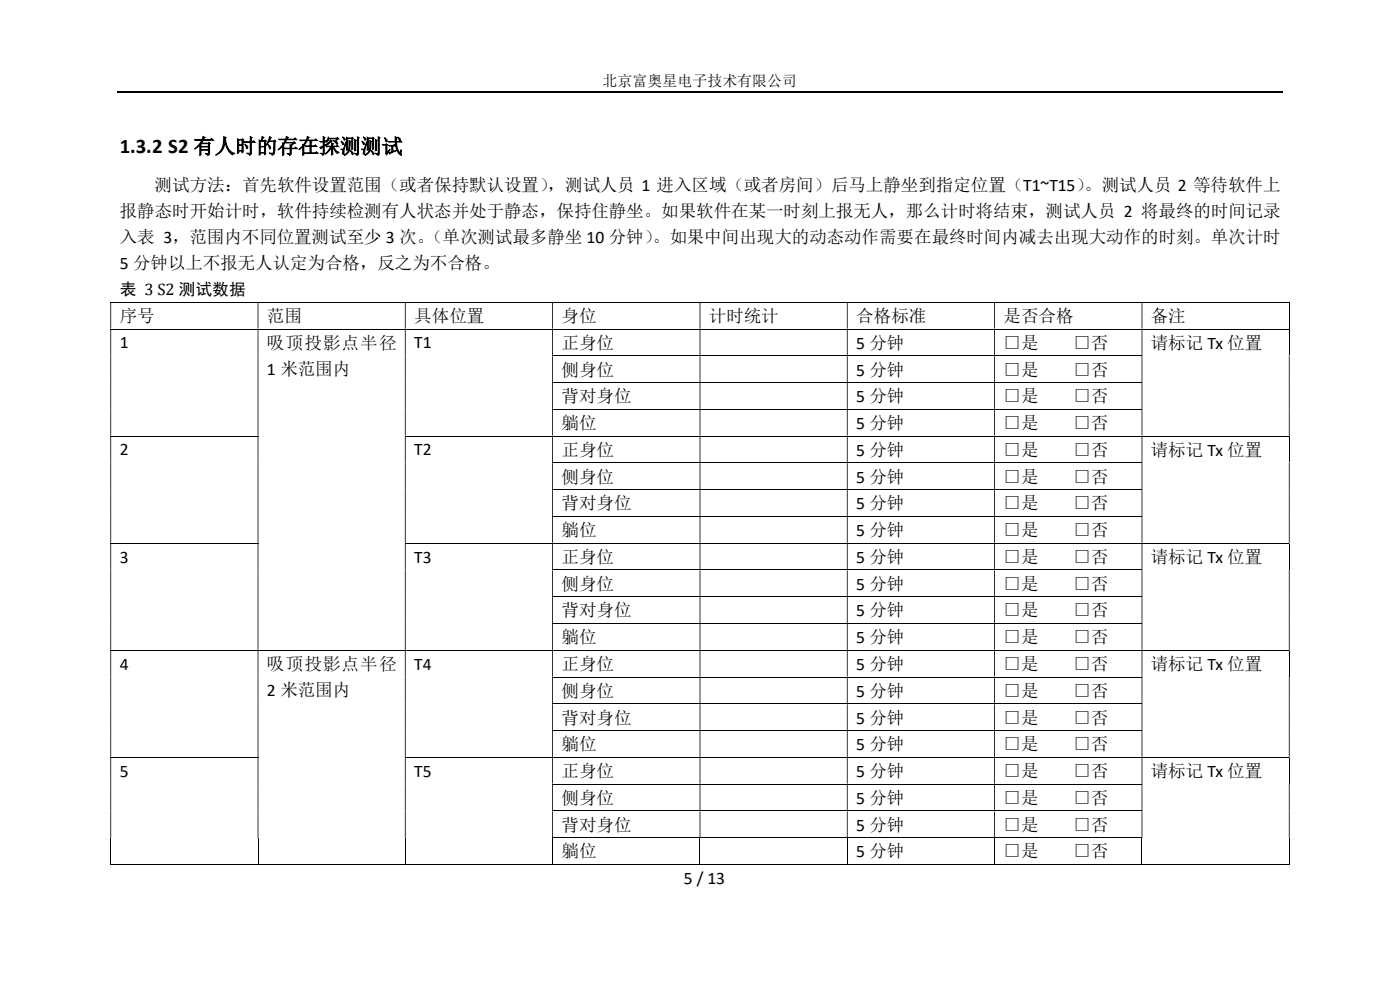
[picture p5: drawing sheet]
<svg xmlns="http://www.w3.org/2000/svg" width="297mm" height="210mm" viewBox="0 0 297 210" stroke-linecap="round" stroke-linejoin="round" font-family="sans-serif">
<defs><g id="words">
<text font-size="4.4" x="25.4" y="32.6">1.3.2 S2 有人时的存在探测测试</text>
<g font-size="3.7">
<text x="32.8" y="40.6">测试方法：首先软件设置范围（或者保持默认设置）</text>
<text x="116.2" y="40.6">，测试人员 1 进入区域（或者房间）后马上静坐到指定位置（T1~T15）</text>
<text x="230" y="40.6">。测试人员 2 等待软件上</text>
<text x="25.4" y="46.1">报静态时开始计时，软件持续检测有人状态并处于静态，保持住静坐。如果软件在某一时刻上报无人，那么计时将结束，测试人员 2 将最终的时间记录</text>
<text x="25.4" y="51.6">入表 3，范围内不同位置测试至少 3 次。</text>
<text x="90.2" y="51.6">（单次测试最多静坐 10 分钟）</text>
<text x="138.4" y="51.6">。如果中间出现大的动态动作需要在最终时间内减去出现大动作的时刻。单次计时</text>
<text x="25.4" y="57.1">5 分钟以上不报无人认定为合格，反之为不合格。</text>
<text x="25.4" y="68.3">序号</text>
<text x="56.6" y="68.3">范围</text>
<text x="87.9" y="68.3">具体位置</text>
<text x="119.1" y="68.3">身位</text>
<text x="150.4" y="68.3">计时统计</text>
<text x="181.7" y="68.3">合格标准</text>
<text x="212.9" y="68.3">是否合格</text>
<text x="244.1" y="68.3">备注</text>
<text x="25.4" y="73.9">1</text>
<text x="56.6" y="74">吸顶投影点半径</text>
<text x="87.9" y="73.9">T1</text>
<text x="119.1" y="74">正身位</text>
<text x="181.7" y="74">5 分钟</text>
<text x="212.9" y="74">□是</text>
<text x="227.8" y="74">□否</text>
<text x="244.1" y="74">请标记 Tx 位置</text>
<text x="56.6" y="79.5">1 米范围内</text>
<text x="119.1" y="79.7">侧身位</text>
<text x="181.7" y="79.7">5 分钟</text>
<text x="212.9" y="79.7">□是</text>
<text x="227.8" y="79.7">□否</text>
<text x="119.1" y="85.3">背对身位</text>
<text x="181.7" y="85.3">5 分钟</text>
<text x="212.9" y="85.3">□是</text>
<text x="227.8" y="85.3">□否</text>
<text x="119.1" y="91">躺位</text>
<text x="181.7" y="91">5 分钟</text>
<text x="212.9" y="91">□是</text>
<text x="227.8" y="91">□否</text>
<text x="25.4" y="96.6">2</text>
<text x="87.9" y="96.6">T2</text>
<text x="119.1" y="96.7">正身位</text>
<text x="181.7" y="96.7">5 分钟</text>
<text x="212.9" y="96.7">□是</text>
<text x="227.8" y="96.7">□否</text>
<text x="244.1" y="96.7">请标记 Tx 位置</text>
<text x="119.1" y="102.4">侧身位</text>
<text x="181.7" y="102.4">5 分钟</text>
<text x="212.9" y="102.4">□是</text>
<text x="227.8" y="102.4">□否</text>
<text x="119.1" y="108.1">背对身位</text>
<text x="119.1" y="113.7">躺位</text>
<text x="181.7" y="108.1">5 分钟</text>
<text x="181.7" y="113.7">5 分钟</text>
<text x="212.9" y="108.1">□是</text>
<text x="212.9" y="113.7">□是</text>
<text x="227.8" y="108.1">□否</text>
<text x="227.8" y="113.7">□否</text>
<text x="25.4" y="119.3">3</text>
<text x="87.9" y="119.3">T3</text>
<text x="119.1" y="119.4">正身位</text>
<text x="181.7" y="119.4">5 分钟</text>
<text x="212.9" y="119.4">□是</text>
<text x="227.8" y="119.4">□否</text>
<text x="244.1" y="119.4">请标记 Tx 位置</text>
<text x="119.1" y="125.1">侧身位</text>
<text x="181.7" y="125.1">5 分钟</text>
<text x="212.9" y="125.1">□是</text>
<text x="227.8" y="125.1">□否</text>
<text x="119.1" y="130.8">背对身位</text>
<text x="181.7" y="130.8">5 分钟</text>
<text x="212.9" y="130.8">□是</text>
<text x="227.8" y="130.8">□否</text>
<text x="119.1" y="136.5">躺位</text>
<text x="181.7" y="136.5">5 分钟</text>
<text x="212.9" y="136.5">□是</text>
<text x="227.8" y="136.5">□否</text>
<text x="25.4" y="142.1">4</text>
<text x="56.6" y="142.2">吸顶投影点半径</text>
<text x="87.9" y="142.1">T4</text>
<text x="119.1" y="142.2">正身位</text>
<text x="181.7" y="142.2">5 分钟</text>
<text x="212.9" y="142.2">□是</text>
<text x="227.8" y="142.2">□否</text>
<text x="244.1" y="142.2">请标记 Tx 位置</text>
<text x="56.6" y="147.7">2 米范围内</text>
<text x="119.1" y="147.8">侧身位</text>
<text x="181.7" y="147.8">5 分钟</text>
<text x="212.9" y="147.8">□是</text>
<text x="227.8" y="147.8">□否</text>
<text x="119.1" y="153.5">背对身位</text>
<text x="181.7" y="153.5">5 分钟</text>
<text x="212.9" y="153.5">□是</text>
<text x="227.8" y="153.5">□否</text>
<text x="119.1" y="159.2">躺位</text>
<text x="181.7" y="159.2">5 分钟</text>
<text x="212.9" y="159.2">□是</text>
<text x="227.8" y="159.2">□否</text>
<text x="25.4" y="164.8">5</text>
<text x="87.9" y="164.8">T5</text>
<text x="119.1" y="164.8">正身位</text>
<text x="181.7" y="164.8">5 分钟</text>
<text x="212.9" y="164.8">□是</text>
<text x="227.8" y="164.8">□否</text>
<text x="244.1" y="164.8">请标记 Tx 位置</text>
<text x="119.1" y="170.6">侧身位</text>
<text x="181.7" y="170.6">5 分钟</text>
<text x="212.9" y="170.6">□是</text>
<text x="227.8" y="170.6">□否</text>
<text x="119.1" y="176.2">背对身位</text>
<text x="181.7" y="176.2">5 分钟</text>
<text x="212.9" y="176.2">□是</text>
<text x="227.8" y="176.2">□否</text>
<text x="119.1" y="181.9">躺位</text>
<text x="181.7" y="181.9">5 分钟</text>
<text x="212.9" y="181.9">□是</text>
<text x="227.8" y="181.9">□否</text>
<text x="145.1" y="187.6">5 / 13</text>
</g>
<text font-size="3.5" x="25.4" y="62.5">表 3 S2 测试数据</text>
<text font-size="3.2" x="127.8" y="18.2">北京富奥星电子技术有限公司</text>
</g></defs>
<path d="M24.9 19.6h247.2" fill="none" stroke="#000" stroke-width=".25"/>
<g fill="none" stroke="#000" stroke-width=".21">
<path d="M23.4 64.1h250M23.4 69.8h250M117.1 75.5h125.1M273.5 64.2v5.5M273.5 69.9v5.5M23.4 92.5h31.3M85.9 92.5h187.5M117.1 81.2h125.1M117.1 86.8h125.1M117.1 98.2h125.1M273.5 92.6v5.5M23.4 115.2h31.3"/>
<path d="M85.9 115.2h187.5M117.1 103.9h125.1M117.1 109.6h125.1M273.5 115.3v5.5M23.4 138h250M117.1 120.9h125.1M117.1 126.6h125.1M117.1 132.2h125.1M273.5 138v5.6M117.1 143.6h125.1M117.1 149.3h125.1M117.1 155h125.1"/>
<path d="M23.4 160.7h31.3M23.5 177.8v5.7M54.7 177.8v5.7M85.9 160.7h187.5M86 177.8v5.7M117.1 166.3h125.1M117.1 172h125.1M117.1 177.7h125.1M117.2 177.8v5.7M148.5 177.8v5.7M179.7 177.8v5.7M211 177.8v5.7"/>
<path d="M242.3 177.8v5.7M273.5 160.7v5.5M273.5 177.8v5.7M23.4 183.4h31.3M54.8 183.4h31.1M86.1 183.4h31M117.3 183.4h31.1M148.6 183.4h31.1M179.8 183.4h31.1M211.1 183.4h31.1M242.4 183.4h31"/>
</g>
<g fill="#000">
<path d="M23.4 75.4h.2v.2h-.2zM54.7 75.4h.1v.2h-.1zM85.9 75.4h.2v.2h-.2z" fill-rule="evenodd"/>
<path d="M242.2 75.4h.2v.2h-.2zM273.4 75.4h.2v.2h-.2zM23.4 75.6h.2v5.5h-.2zM54.7 75.6h.1v5.5h-.1zM85.9 75.6h.2v5.5h-.2zM117.1 75.6h.2v5.5h-.2zM148.4 75.6h.2v5.5h-.2zM179.7 75.6h.1v5.5h-.1zM210.9 75.6h.2v5.5h-.2z" fill-rule="evenodd"/>
<path d="M242.2 75.6h.2v5.5h-.2zM273.4 75.6h.2v5.5h-.2z" fill-rule="evenodd"/>
<path d="M273.4 64h.2v.2h-.2zM23.4 64.2h.2v5.5h-.2zM54.7 64.2h.1v5.5h-.1zM85.9 64.2h.2v5.5h-.2zM117.1 64.2h.2v5.5h-.2zM148.4 64.2h.2v5.5h-.2zM179.7 64.2h.1v5.5h-.1zM210.9 64.2h.2v5.5h-.2zM242.2 64.2h.2v5.5h-.2z" fill-rule="evenodd"/>
<path d="M273.4 69.7h.2v.2h-.2zM23.4 69.9h.2v5.5h-.2zM54.7 69.9h.1v5.5h-.1zM85.9 69.9h.2v5.5h-.2zM117.1 69.9h.2v5.5h-.2zM148.4 69.9h.2v5.5h-.2zM179.7 69.9h.1v5.5h-.1zM210.9 69.9h.2v5.5h-.2zM242.2 69.9h.2v5.5h-.2z" fill-rule="evenodd"/>
<path d="M23.4 81.1h.2v.1h-.2zM54.7 81.1h.1v.1h-.1zM85.9 81.1h.2v.1h-.2z" fill-rule="evenodd"/>
<path d="M23.4 86.7h.2v.2h-.2zM54.7 86.7h.1v.2h-.1zM85.9 86.7h.2v.2h-.2z" fill-rule="evenodd"/>
<path d="M23.4 98.1h.2v.2h-.2zM54.7 98.1h.1v.2h-.1zM85.9 98.1h.2v.2h-.2z" fill-rule="evenodd"/>
<path d="M242.2 81.1h.2v.1h-.2zM273.4 81.1h.2v.1h-.2zM23.4 81.2h.2v5.5h-.2zM54.7 81.2h.1v5.5h-.1zM85.9 81.2h.2v5.5h-.2zM117.1 81.2h.2v5.5h-.2zM148.4 81.2h.2v5.5h-.2zM179.7 81.2h.1v5.5h-.1zM210.9 81.2h.2v5.5h-.2z" fill-rule="evenodd"/>
<path d="M242.2 81.2h.2v5.5h-.2zM273.4 81.2h.2v5.5h-.2z" fill-rule="evenodd"/>
<path d="M242.2 86.7h.2v.2h-.2zM273.4 86.7h.2v.2h-.2zM23.4 86.9h.2v5.5h-.2zM54.7 86.9h.1v5.5h-.1zM85.9 86.9h.2v5.5h-.2zM117.1 86.9h.2v5.5h-.2zM148.4 86.9h.2v5.5h-.2zM179.7 86.9h.1v5.5h-.1zM210.9 86.9h.2v5.5h-.2z" fill-rule="evenodd"/>
<path d="M242.2 86.9h.2v5.5h-.2zM273.4 86.9h.2v5.5h-.2z" fill-rule="evenodd"/>
<path d="M242.2 98.1h.2v.2h-.2zM273.4 98.1h.2v.2h-.2zM23.4 98.3h.2v5.5h-.2zM54.7 98.3h.1v5.5h-.1zM85.9 98.3h.2v5.5h-.2zM117.1 98.3h.2v5.5h-.2zM148.4 98.3h.2v5.5h-.2zM179.7 98.3h.1v5.5h-.1zM210.9 98.3h.2v5.5h-.2z" fill-rule="evenodd"/>
<path d="M242.2 98.3h.2v5.5h-.2zM273.4 98.3h.2v5.5h-.2z" fill-rule="evenodd"/>
<path d="M273.4 92.4h.2v.2h-.2zM23.4 92.6h.2v5.5h-.2zM54.7 92.6h.1v5.5h-.1zM85.9 92.6h.2v5.5h-.2zM117.1 92.6h.2v5.5h-.2zM148.4 92.6h.2v5.5h-.2zM179.7 92.6h.1v5.5h-.1zM210.9 92.6h.2v5.5h-.2zM242.2 92.6h.2v5.5h-.2z" fill-rule="evenodd"/>
<path d="M23.4 103.8h.2v.2h-.2zM54.7 103.8h.1v.2h-.1zM85.9 103.8h.2v.2h-.2z" fill-rule="evenodd"/>
<path d="M23.4 109.5h.2v.1h-.2zM54.7 109.5h.1v.1h-.1zM85.9 109.5h.2v.1h-.2z" fill-rule="evenodd"/>
<path d="M242.2 103.8h.2v.2h-.2zM273.4 103.8h.2v.2h-.2zM23.4 104h.2v5.5h-.2zM54.7 104h.1v5.5h-.1zM85.9 104h.2v5.5h-.2zM117.1 104h.2v5.5h-.2zM148.4 104h.2v5.5h-.2zM179.7 104h.1v5.5h-.1zM210.9 104h.2v5.5h-.2z" fill-rule="evenodd"/>
<path d="M242.2 104h.2v5.5h-.2zM273.4 104h.2v5.5h-.2z" fill-rule="evenodd"/>
<path d="M242.2 109.5h.2v.1h-.2zM273.4 109.5h.2v.1h-.2zM23.4 109.6h.2v5.5h-.2zM54.7 109.6h.1v5.5h-.1zM85.9 109.6h.2v5.5h-.2zM117.1 109.6h.2v5.5h-.2zM148.4 109.6h.2v5.5h-.2zM179.7 109.6h.1v5.5h-.1zM210.9 109.6h.2v5.5h-.2z" fill-rule="evenodd"/>
<path d="M242.2 109.6h.2v5.5h-.2zM273.4 109.6h.2v5.5h-.2z" fill-rule="evenodd"/>
<path d="M273.4 115.1h.2v.2h-.2zM23.4 115.3h.2v5.5h-.2zM54.7 115.3h.1v5.5h-.1zM85.9 115.3h.2v5.5h-.2zM117.1 115.3h.2v5.5h-.2zM148.4 115.3h.2v5.5h-.2zM179.7 115.3h.1v5.5h-.1zM210.9 115.3h.2v5.5h-.2zM242.2 115.3h.2v5.5h-.2z" fill-rule="evenodd"/>
<path d="M23.4 120.8h.2v.2h-.2zM54.7 120.8h.1v.2h-.1zM85.9 120.8h.2v.2h-.2z" fill-rule="evenodd"/>
<path d="M23.4 126.5h.2v.2h-.2zM54.7 126.5h.1v.2h-.1zM85.9 126.5h.2v.2h-.2z" fill-rule="evenodd"/>
<path d="M23.4 132.2h.2v.1h-.2zM54.7 132.2h.1v.1h-.1zM85.9 132.2h.2v.1h-.2z" fill-rule="evenodd"/>
<path d="M242.2 120.8h.2v.2h-.2zM273.4 120.8h.2v.2h-.2zM23.4 121h.2v5.5h-.2zM54.7 121h.1v5.5h-.1zM85.9 121h.2v5.5h-.2zM117.1 121h.2v5.5h-.2zM148.4 121h.2v5.5h-.2zM179.7 121h.1v5.5h-.1zM210.9 121h.2v5.5h-.2z" fill-rule="evenodd"/>
<path d="M242.2 121h.2v5.5h-.2zM273.4 121h.2v5.5h-.2z" fill-rule="evenodd"/>
<path d="M242.2 126.5h.2v.2h-.2zM273.4 126.5h.2v.2h-.2zM23.4 126.7h.2v5.5h-.2zM54.7 126.7h.1v5.5h-.1zM85.9 126.7h.2v5.5h-.2zM117.1 126.7h.2v5.5h-.2zM148.4 126.7h.2v5.5h-.2zM179.7 126.7h.1v5.5h-.1zM210.9 126.7h.2v5.5h-.2z" fill-rule="evenodd"/>
<path d="M242.2 126.7h.2v5.5h-.2zM273.4 126.7h.2v5.5h-.2z" fill-rule="evenodd"/>
<path d="M242.2 132.2h.2v.1h-.2zM273.4 132.2h.2v.1h-.2zM23.4 132.3h.2v5.6h-.2zM54.7 132.3h.1v5.6h-.1zM85.9 132.3h.2v5.6h-.2zM117.1 132.3h.2v5.6h-.2zM148.4 132.3h.2v5.6h-.2zM179.7 132.3h.1v5.6h-.1zM210.9 132.3h.2v5.6h-.2z" fill-rule="evenodd"/>
<path d="M242.2 132.3h.2v5.6h-.2zM273.4 132.3h.2v5.6h-.2z" fill-rule="evenodd"/>
<path d="M273.4 137.9h.2v.1h-.2zM23.4 138h.2v5.6h-.2zM54.7 138h.1v5.6h-.1zM85.9 138h.2v5.6h-.2zM117.1 138h.2v5.6h-.2zM148.4 138h.2v5.6h-.2zM179.7 138h.1v5.6h-.1zM210.9 138h.2v5.6h-.2zM242.2 138h.2v5.6h-.2z" fill-rule="evenodd"/>
<path d="M23.4 143.6h.2v.1h-.2zM54.7 143.6h.1v.1h-.1zM85.9 143.6h.2v.1h-.2z" fill-rule="evenodd"/>
<path d="M23.4 149.2h.2v.2h-.2zM54.7 149.2h.1v.2h-.1zM85.9 149.2h.2v.2h-.2z" fill-rule="evenodd"/>
<path d="M23.4 154.9h.2v.2h-.2zM54.7 154.9h.1v.2h-.1zM85.9 154.9h.2v.2h-.2z" fill-rule="evenodd"/>
<path d="M242.2 143.6h.2v.1h-.2zM273.4 143.6h.2v.1h-.2zM23.4 143.7h.2v5.5h-.2zM54.7 143.7h.1v5.5h-.1zM85.9 143.7h.2v5.5h-.2zM117.1 143.7h.2v5.5h-.2zM148.4 143.7h.2v5.5h-.2zM179.7 143.7h.1v5.5h-.1zM210.9 143.7h.2v5.5h-.2z" fill-rule="evenodd"/>
<path d="M242.2 143.7h.2v5.5h-.2zM273.4 143.7h.2v5.5h-.2z" fill-rule="evenodd"/>
<path d="M242.2 149.2h.2v.2h-.2zM273.4 149.2h.2v.2h-.2zM23.4 149.4h.2v5.5h-.2zM54.7 149.4h.1v5.5h-.1zM85.9 149.4h.2v5.5h-.2zM117.1 149.4h.2v5.5h-.2zM148.4 149.4h.2v5.5h-.2zM179.7 149.4h.1v5.5h-.1zM210.9 149.4h.2v5.5h-.2z" fill-rule="evenodd"/>
<path d="M242.2 149.4h.2v5.5h-.2zM273.4 149.4h.2v5.5h-.2z" fill-rule="evenodd"/>
<path d="M242.2 154.9h.2v.2h-.2zM273.4 154.9h.2v.2h-.2zM23.4 155.1h.2v5.5h-.2zM54.7 155.1h.1v5.5h-.1zM85.9 155.1h.2v5.5h-.2zM117.1 155.1h.2v5.5h-.2zM148.4 155.1h.2v5.5h-.2zM179.7 155.1h.1v5.5h-.1zM210.9 155.1h.2v5.5h-.2z" fill-rule="evenodd"/>
<path d="M242.2 155.1h.2v5.5h-.2zM273.4 155.1h.2v5.5h-.2z" fill-rule="evenodd"/>
<path d="M23.4 166.2h.2v.2h-.2zM54.7 166.2h.1v.2h-.1zM85.9 166.2h.2v.2h-.2z" fill-rule="evenodd"/>
<path d="M23.4 172h.2v.1h-.2zM54.7 172h.1v.1h-.1zM85.9 172h.2v.1h-.2z" fill-rule="evenodd"/>
<path d="M23.4 177.6h.2v.2h-.2zM54.7 177.6h.1v.2h-.1zM85.9 177.6h.2v.2h-.2z" fill-rule="evenodd"/>
<path d="M242.2 166.2h.2v.2h-.2zM273.4 166.2h.2v.2h-.2zM23.4 166.4h.2v5.6h-.2zM54.7 166.4h.1v5.6h-.1zM85.9 166.4h.2v5.6h-.2zM117.1 166.4h.2v5.6h-.2zM148.4 166.4h.2v5.6h-.2zM179.7 166.4h.1v5.6h-.1zM210.9 166.4h.2v5.6h-.2z" fill-rule="evenodd"/>
<path d="M242.2 166.4h.2v5.6h-.2zM273.4 166.4h.2v5.6h-.2z" fill-rule="evenodd"/>
<path d="M242.2 172h.2v.1h-.2zM273.4 172h.2v.1h-.2zM23.4 172.1h.2v5.5h-.2zM54.7 172.1h.1v5.5h-.1zM85.9 172.1h.2v5.5h-.2zM117.1 172.1h.2v5.5h-.2zM148.4 172.1h.2v5.5h-.2zM179.7 172.1h.1v5.5h-.1zM210.9 172.1h.2v5.5h-.2z" fill-rule="evenodd"/>
<path d="M242.2 172.1h.2v5.5h-.2zM273.4 172.1h.2v5.5h-.2z" fill-rule="evenodd"/>
<path d="M242.2 177.6h.2v.2h-.2zM273.4 177.6h.2v.2h-.2z" fill-rule="evenodd"/>
<path d="M273.4 160.6h.2v.1h-.2zM23.4 160.7h.2v5.5h-.2zM54.7 160.7h.1v5.5h-.1zM85.9 160.7h.2v5.5h-.2zM117.1 160.7h.2v5.5h-.2zM148.4 160.7h.2v5.5h-.2zM179.7 160.7h.1v5.5h-.1zM210.9 160.7h.2v5.5h-.2zM242.2 160.7h.2v5.5h-.2z" fill-rule="evenodd"/>
</g>
<path d="M54.7 92.4h.1v.2h-.1zM54.7 115.1h.1v.2h-.1zM54.7 160.6h.1v.1h-.1zM273.4 183.3h.2v.2h-.2z" fill="#000"/>
<use href="#words"/>
</svg>
